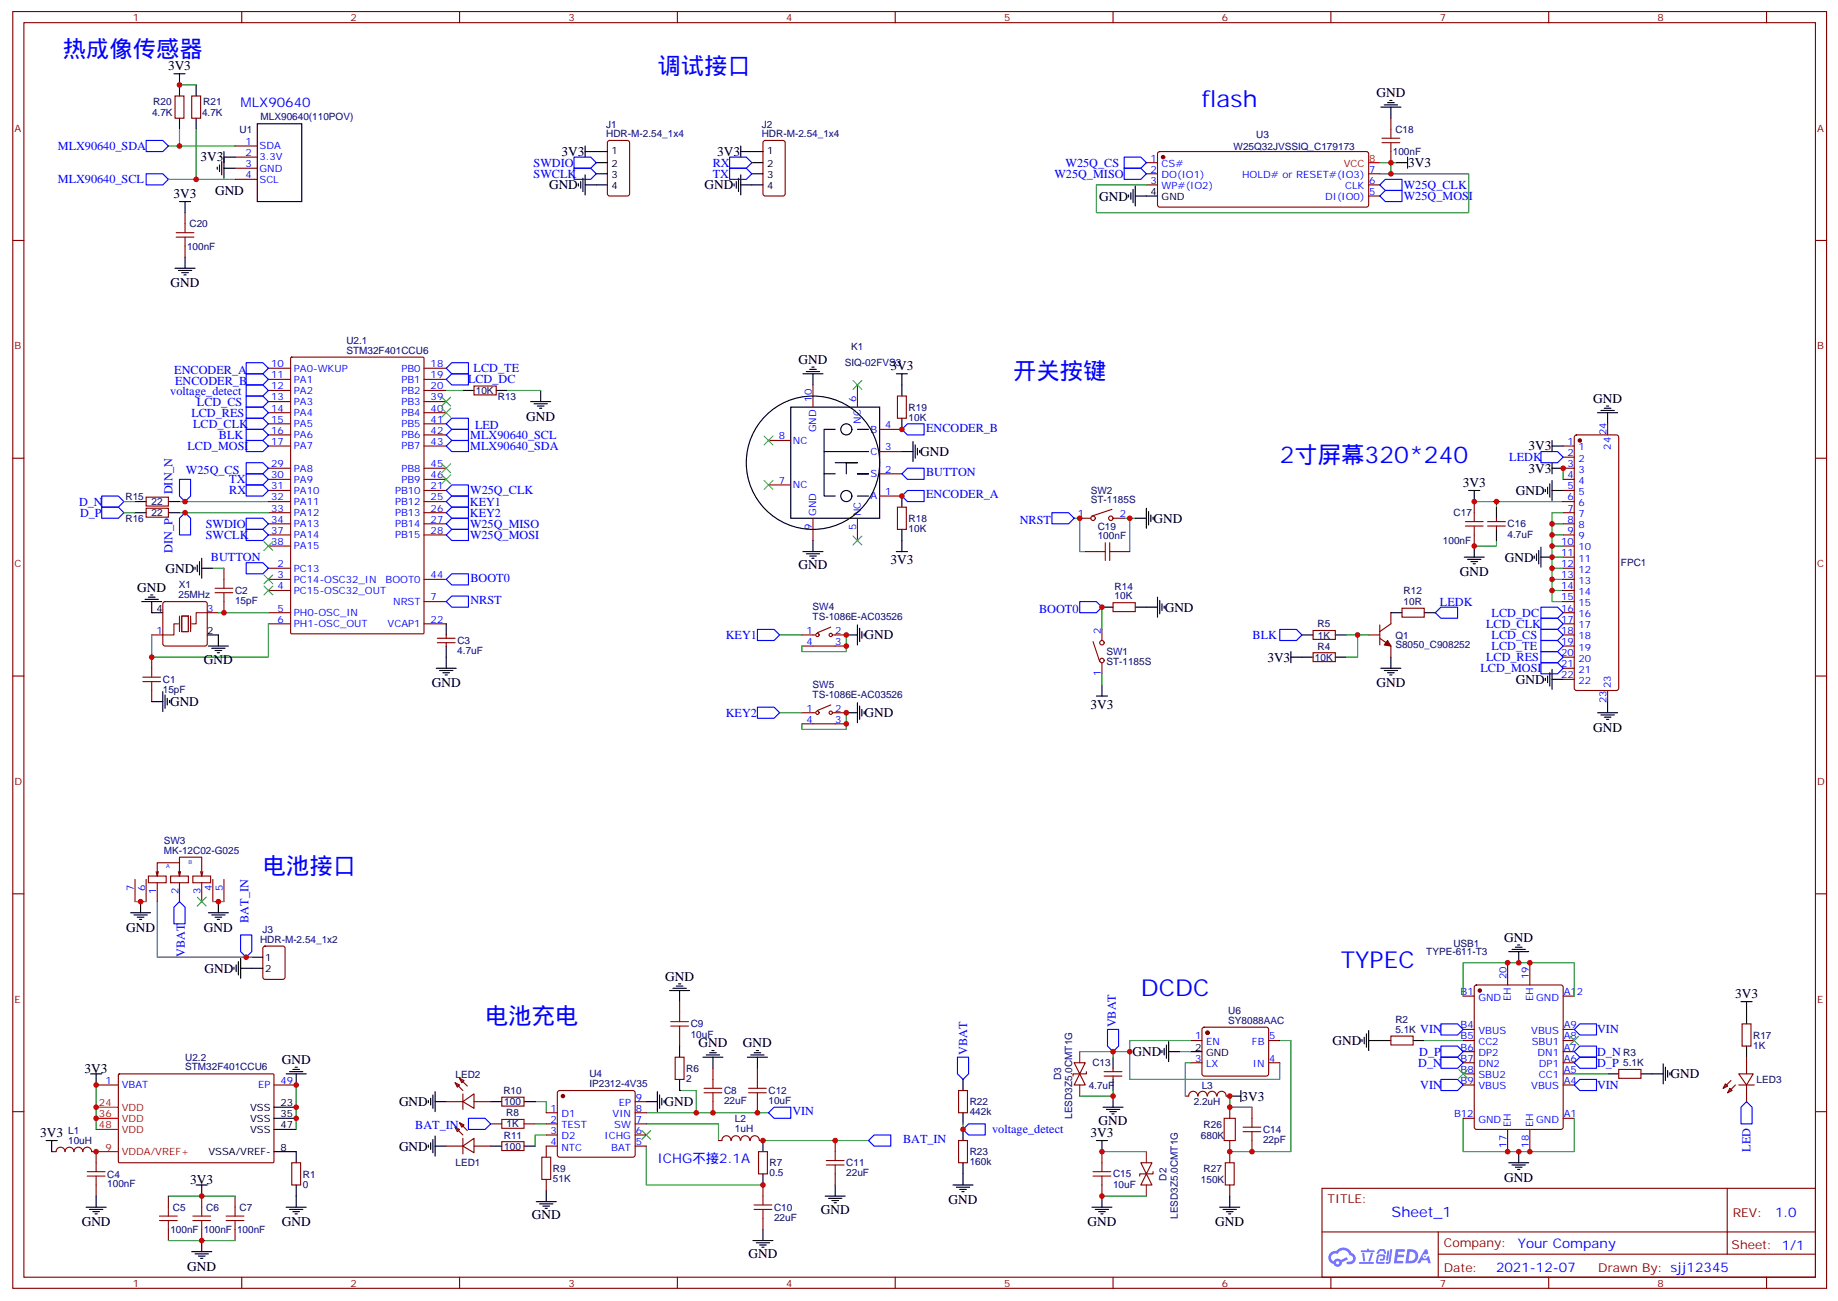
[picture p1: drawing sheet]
<svg xmlns="http://www.w3.org/2000/svg" width="583mm" height="413mm" viewBox="0 0 583 413" stroke-linecap="round" stroke-linejoin="round" font-family="sans-serif">
<defs><g id="words">
<g font-size="7.4" fill="#00f">
<text x="19.9" y="18.1">热成像传感器</text>
<text x="208.7" y="23.4">调试接口</text>
<text x="381.5" y="34">flash</text>
<text x="321.6" y="120.4">开关按键</text>
<text x="406.2" y="146.9">2寸屏幕320*240</text>
<text x="83.4" y="277.4">电池接口</text>
<text x="425.6" y="307.4">TYPEC</text>
<text x="362.1" y="316.2">DCDC</text>
<text x="154" y="325">电池充电</text>
</g>
<text font-size="4.6" fill="#00f" x="441.7" y="386.3">Sheet_1</text>
<g font-size="4.2">
<text x="53.3" y="22.3">3V3</text>
<text x="436.9" y="30.8">GND</text>
<text x="63.6" y="51.2">3V3</text>
<text x="178.3" y="49.5">3V3</text>
<text x="227.7" y="49.5">3V3</text>
<text x="447" y="53.1">3V3</text>
<text x="55.1" y="62.9">3V3</text>
<text x="68.3" y="61.9">GND</text>
<text x="174.3" y="60.1">GND</text>
<text x="223.7" y="60.1">GND</text>
<text x="348.9" y="63.7">GND</text>
<text x="54.2" y="91.2">GND</text>
<text x="253.4" y="115.5">GND</text>
<text x="282.6" y="117.6">3V3</text>
<text x="505.7" y="127.8">GND</text>
<text x="167" y="133.5">GND</text>
<text x="485.2" y="143">3V3</text>
<text x="292.1" y="144.8">GND</text>
<text x="464.3" y="154.6">3V3</text>
<text x="485.2" y="150.1">3V3</text>
<text x="481.2" y="157.1">GND</text>
<text x="366.2" y="165.9">GND</text>
<text x="282.6" y="179">3V3</text>
<text x="477.7" y="178.3">GND</text>
<text x="52.6" y="181.9">GND</text>
<text x="253.5" y="180.8">GND</text>
<text x="463.4" y="182.9">GND</text>
<text x="43.6" y="187.8">GND</text>
<text x="369.7" y="194.2">GND</text>
<text x="274.5" y="203">GND</text>
<text x="64.7" y="210.7">GND</text>
<text x="402.3" y="210">3V3</text>
<text x="137.1" y="218.2">GND</text>
<text x="436.9" y="218.2">GND</text>
<text x="481.2" y="217.1">GND</text>
<text x="54" y="224.2">GND</text>
<text x="274.5" y="227.7">GND</text>
<text x="346.1" y="225">3V3</text>
<text x="505.7" y="232.3">GND</text>
<text x="40" y="295.8">GND</text>
<text x="64.7" y="295.8">GND</text>
<text x="477.5" y="299">GND</text>
<text x="64.9" y="308.8">GND</text>
<text x="211.1" y="311.3">GND</text>
<text x="550.7" y="316.9">3V3</text>
<text x="221.7" y="332.5">GND</text>
<text x="235.8" y="332.5">GND</text>
<text x="359.5" y="335.3">GND</text>
<text x="423" y="331.8">GND</text>
<text x="26.9" y="340.6">3V3</text>
<text x="89.4" y="337.7">GND</text>
<text x="530.2" y="342.4">GND</text>
<text x="126.7" y="351.2">GND</text>
<text x="211" y="351.2">GND</text>
<text x="394.1" y="349.4">3V3</text>
<text x="348.7" y="357.2">GND</text>
<text x="12.8" y="361">3V3</text>
<text x="126.7" y="365.3">GND</text>
<text x="346.1" y="361">3V3</text>
<text x="60.4" y="375.9">3V3</text>
<text x="477.5" y="375.2">GND</text>
<text x="301.1" y="382.3">GND</text>
<text x="25.9" y="389.3">GND</text>
<text x="89.4" y="389.3">GND</text>
<text x="168.8" y="387.1">GND</text>
<text x="260.5" y="385.4">GND</text>
<text x="345.2" y="389.3">GND</text>
<text x="385.8" y="389.3">GND</text>
<text x="237.6" y="399.5">GND</text>
<text x="59.5" y="403.5">GND</text>
</g>
<g font-size="4.2" fill="#00f">
<text x="76.4" y="34">MLX90640</text>
<text x="208.7" y="369.1">ICHG不接2.1A</text>
<text x="563.4" y="386.5">1.0</text>
<text x="481.8" y="396.1">Your Company</text>
<text x="474.9" y="403.9">2021-12-07</text>
</g>
<g font-size="3.9" fill="#00f">
<text x="18.4" y="47.6">MLX90640_SDA</text>
<text x="169.4" y="52.9">SWDIO</text>
<text x="226.2" y="52.9">RX</text>
<text x="338.2" y="52.9">W25Q_CS</text>
<text x="18.4" y="58.2">MLX90640_SCL</text>
<text x="169.4" y="56.4">SWCLK</text>
<text x="226.2" y="56.4">TX</text>
<text x="334.7" y="56.4">W25Q_MISO</text>
<text x="445.6" y="60">W25Q_CLK</text>
<text x="445.6" y="63.5">W25Q_MOSI</text>
<text x="55.3" y="118.7">ENCODER_A</text>
<text x="150.3" y="118.2">LCD_TE</text>
<text x="54.1" y="125.3">voltage_detect</text>
<text x="55.6" y="122.2">ENCODER_B</text>
<text x="148.6" y="121.7">LCD_DC</text>
<text x="62.5" y="128.8">LCD_CS</text>
<text x="60.7" y="132.3">LCD_RES</text>
<text x="61.3" y="135.8">LCD_CLK</text>
<text x="150.8" y="136.3">LED</text>
<text x="294" y="137.1">ENCODER_B</text>
<text x="59.5" y="142.9">LCD_MOSI</text>
<text x="69.5" y="139.3">BLK</text>
<text x="149.3" y="139.3">MLX90640_SCL</text>
<text x="149.3" y="142.9">MLX90640_SDA</text>
<text x="479.1" y="146.5">LEDK</text>
<text x="59" y="150.4">W25Q_CS</text>
<text x="72.8" y="153.4">TX</text>
<text x="294" y="151.2">BUTTON</text>
<text x="25.1" y="160.5">D_N</text>
<text x="54.7" y="157" transform="rotate(-90 54.7 157)">DIN_N</text>
<text x="72.8" y="157">RX</text>
<text x="149.1" y="160.5">KEY1</text>
<text x="149.3" y="156.9">W25Q_CLK</text>
<text x="294" y="158.2">ENCODER_A</text>
<text x="25.4" y="164">D_P</text>
<text x="65.3" y="167.6">SWDIO</text>
<text x="149.1" y="164">KEY2</text>
<text x="149.2" y="167.5">W25Q_MISO</text>
<text x="323.7" y="166.3">NRST</text>
<text x="65.3" y="171.1">SWCLK</text>
<text x="149.2" y="171">W25Q_MOSI</text>
<text x="54.7" y="175.5" transform="rotate(-90 54.7 175.5)">DIN_P</text>
<text x="67" y="178.2">BUTTON</text>
<text x="149.3" y="184.7">BOOT0</text>
<text x="149.3" y="191.7">NRST</text>
<text x="329.8" y="194.6">BOOT0</text>
<text x="457.1" y="192.2">LEDK</text>
<text x="473.5" y="195.8">LCD_DC</text>
<text x="230.4" y="202.9">KEY1</text>
<text x="397.6" y="202.8">BLK</text>
<text x="471.7" y="199.3">LCD_CLK</text>
<text x="473.5" y="202.8">LCD_CS</text>
<text x="471.7" y="209.9">LCD_RES</text>
<text x="473.5" y="206.4">LCD_TE</text>
<text x="470" y="213.4">LCD_MOSI</text>
<text x="230.4" y="227.5">KEY2</text>
<text x="78.9" y="293" transform="rotate(-90 78.9 293)">BAT_IN</text>
<text x="58.6" y="303.7" transform="rotate(-90 58.6 303.7)">VBAT</text>
<text x="354.1" y="326.2" transform="rotate(-90 354.1 326.2)">VBAT</text>
<text x="450.8" y="328.1">VIN</text>
<text x="507" y="328.1">VIN</text>
<text x="307" y="334.9" transform="rotate(-90 307 334.9)">VBAT</text>
<text x="450.5" y="335.1">D_P</text>
<text x="507" y="335.1">D_N</text>
<text x="450.2" y="338.7">D_N</text>
<text x="507" y="338.7">D_P</text>
<text x="450.8" y="345.7">VIN</text>
<text x="506.9" y="345.7">VIN</text>
<text x="131.8" y="358.6">BAT_IN</text>
<text x="251.5" y="354">VIN</text>
<text x="314.9" y="359.8">voltage_detect</text>
<text x="286.6" y="362.9">BAT_IN</text>
<text x="555.7" y="365.7" transform="rotate(-90 555.7 365.7)">LED</text>
</g>
<g font-size="3.9" fill="#800">
<text x="421.4" y="381.8">TITLE:</text>
<text x="550" y="386.5">REV:</text>
<text x="458.3" y="396">Company:</text>
<text x="549.7" y="396.7">Sheet: 1/1</text>
<text x="458.3" y="403.7">Date:</text>
<text x="507.3" y="403.8">Drawn By: sjj12345</text>
</g>
<g font-size="3.2" fill="#800">
<text x="42.2" y="6.7">1</text>
<text x="111.3" y="6.7">2</text>
<text x="180.4" y="6.7">3</text>
<text x="249.6" y="6.7">4</text>
<text x="318.7" y="6.7">5</text>
<text x="387.9" y="6.7">6</text>
<text x="457" y="6.7">7</text>
<text x="526.2" y="6.7">8</text>
<text x="4.6" y="41.8">A</text>
<text x="576.8" y="41.8">A</text>
<text x="4.6" y="110.9">B</text>
<text x="576.8" y="110.9">B</text>
<text x="4.6" y="180.1">C</text>
<text x="576.8" y="180.1">C</text>
<text x="4.6" y="249.2">D</text>
<text x="576.8" y="249.2">D</text>
<text x="4.6" y="318.3">E</text>
<text x="576.8" y="318.3">E</text>
<text x="42.2" y="408.5">1</text>
<text x="111.3" y="408.5">2</text>
<text x="180.4" y="408.5">3</text>
<text x="249.6" y="408.5">4</text>
<text x="318.7" y="408.5">5</text>
<text x="387.9" y="408.5">6</text>
<text x="457" y="408.5">7</text>
<text x="526.2" y="408.5">8</text>
</g>
<g font-size="3.2" fill="#000080">
<text x="48.7" y="33.4">R20</text>
<text x="64.5" y="33.4">R21</text>
<text x="48.3" y="36.9">4.7K</text>
<text x="64.1" y="36.9">4.7K</text>
<text x="82.7" y="38.2">MLX90640(110POV)</text>
<text x="192.4" y="40.5">J1</text>
<text x="241.8" y="40.5">J2</text>
<text x="76" y="42.2">U1</text>
<text x="192.4" y="43.5">HDR-M-2.54_1x4</text>
<text x="241.8" y="43.5">HDR-M-2.54_1x4</text>
<text x="391.6" y="47.5">W25Q32JVSSIQ_C179173</text>
<text x="398.8" y="43.8">U3</text>
<text x="442.9" y="42.2">C18</text>
<text x="442.1" y="49.3">100nF</text>
<text x="60.2" y="72.2">C20</text>
<text x="59.4" y="79.3">100nF</text>
<text x="109.9" y="112.3">STM32F401CCU6</text>
<text x="109.9" y="109.2">U2.1</text>
<text x="270.2" y="111">K1</text>
<text x="268.1" y="116.3">SIQ-02FVS3</text>
<text x="151" y="125.1">10K</text>
<text x="158" y="126.9">R13</text>
<text x="288.4" y="130.4">R19</text>
<text x="288.4" y="133.6">10K</text>
<text x="39.8" y="158.6">R15</text>
<text x="48.1" y="160.4">22</text>
<text x="346.2" y="159.7">ST-1185S</text>
<text x="346.2" y="156.7">SW2</text>
<text x="39.8" y="165.7">R16</text>
<text x="48.1" y="163.9">22</text>
<text x="288.4" y="165.7">R18</text>
<text x="461.4" y="163.9">C17</text>
<text x="478.5" y="167.4">C16</text>
<text x="288.4" y="168.8">10K</text>
<text x="348.5" y="171.2">100nF</text>
<text x="348.5" y="168.2">C19</text>
<text x="458" y="172.7">100nF</text>
<text x="478.5" y="170.6">4.7uF</text>
<text x="514.5" y="179.8">FPC1</text>
<text x="56.7" y="189.9">25MHz</text>
<text x="56.8" y="186.7">X1</text>
<text x="74.6" y="191.8">15pF</text>
<text x="74.6" y="188.6">C2</text>
<text x="353.8" y="190.3">10K</text>
<text x="353.8" y="187.2">R14</text>
<text x="445.5" y="188.6">R12</text>
<text x="257.9" y="196.8">TS-1086E-AC03526</text>
<text x="257.9" y="193.7">SW4</text>
<text x="445.5" y="192.1">10R</text>
<text x="418.2" y="199.2">R5</text>
<text x="418.3" y="202.7">1K</text>
<text x="442.9" y="202.9">Q1</text>
<text x="145.2" y="207.7">4.7uF</text>
<text x="145.2" y="204.5">C3</text>
<text x="351.2" y="208">SW1</text>
<text x="417.4" y="209.8">10K</text>
<text x="418.2" y="206.3">R4</text>
<text x="442.9" y="205.9">S8050_C908252</text>
<text x="351.2" y="211.2">ST-1185S</text>
<text x="51.7" y="220">15pF</text>
<text x="51.7" y="216.8">C1</text>
<text x="257.9" y="221.5">TS-1086E-AC03526</text>
<text x="257.9" y="218.4">SW5</text>
<text x="52" y="267.9">SW3</text>
<text x="52" y="271.1">MK-12C02-G025</text>
<text x="82.5" y="299.3">HDR-M-2.54_1x2</text>
<text x="83.3" y="296.1">J3</text>
<text x="452.7" y="303.3">TYPE-611-T3</text>
<text x="461.3" y="300.7">USB1</text>
<text x="389.9" y="322.1">U6</text>
<text x="219.3" y="329.4">10uF</text>
<text x="219.3" y="326.2">C9</text>
<text x="389.9" y="325">SY8088AAC</text>
<text x="442.9" y="327.9">5.1K</text>
<text x="442.9" y="324.7">R2</text>
<text x="556.5" y="329.7">R17</text>
<text x="515.2" y="335.3">R3</text>
<text x="556.5" y="332.9">1K</text>
<text x="58.8" y="339.8">STM32F401CCU6</text>
<text x="58.8" y="336.7">U2.2</text>
<text x="187.1" y="341.9">U4</text>
<text x="217.8" y="340.3">R6</text>
<text x="346.8" y="338.6">C13</text>
<text x="515.2" y="338.5">5.1K</text>
<text x="144.6" y="342.1">LED2</text>
<text x="159.8" y="347.4">R10</text>
<text x="187.1" y="344.9">IP2312-4V35</text>
<text x="217.8" y="343.5">2</text>
<text x="229.8" y="347.4">C8</text>
<text x="243.9" y="347.4">C12</text>
<text x="336.8" y="343" transform="rotate(-90 336.8 343)">D3</text>
<text x="345.6" y="345.6">4.7uF</text>
<text x="381.5" y="345.6">L3</text>
<text x="557.6" y="343.9">LED3</text>
<text x="160.1" y="350.9">100</text>
<text x="229.8" y="350.6">22uF</text>
<text x="243.9" y="350.6">10uF</text>
<text x="307.8" y="350.9">R22</text>
<text x="378.9" y="350.9">2.2uH</text>
<text x="160.7" y="354.4">R8</text>
<text x="160.8" y="357.9">1K</text>
<text x="233.3" y="359.5">1uH</text>
<text x="233.3" y="356.3">L2</text>
<text x="307.8" y="354.1">442k</text>
<text x="340.3" y="355.2" transform="rotate(-90 340.3 355.2)">LESD3Z5.0CMT1G</text>
<text x="382" y="358">R26</text>
<text x="400.9" y="359.7">C14</text>
<text x="21.6" y="363.1">10uH</text>
<text x="21.6" y="360">L1</text>
<text x="159.9" y="361.5">R11</text>
<text x="160.1" y="365">100</text>
<text x="381.2" y="361.5">680K</text>
<text x="400.9" y="362.9">22pF</text>
<text x="144.6" y="370.3">LED1</text>
<text x="244.3" y="370.3">R7</text>
<text x="268.6" y="370.3">C11</text>
<text x="307.8" y="369.9">160k</text>
<text x="307.8" y="366.8">R23</text>
<text x="34" y="377">100nF</text>
<text x="34" y="373.9">C4</text>
<text x="96.1" y="377">0</text>
<text x="96.1" y="373.8">R1</text>
<text x="175.5" y="375.2">51K</text>
<text x="175.5" y="372">R9</text>
<text x="244.3" y="373.4">0.5</text>
<text x="268.6" y="373.5">22uF</text>
<text x="353.3" y="377">10uF</text>
<text x="353.3" y="373.8">C15</text>
<text x="370.3" y="374.8" transform="rotate(-90 370.3 374.8)">D2</text>
<text x="381.2" y="375.6">150K</text>
<text x="382" y="372.1">R27</text>
<text x="54.9" y="384.4">C5</text>
<text x="65.5" y="384.4">C6</text>
<text x="76" y="384.4">C7</text>
<text x="245.7" y="387.6">22uF</text>
<text x="245.7" y="384.4">C10</text>
<text x="373.9" y="386.9" transform="rotate(-90 373.9 386.9)">LESD3Z5.0CMT1G</text>
<text x="54.1" y="391.5">100nF</text>
<text x="64.7" y="391.5">100nF</text>
<text x="75.2" y="391.5">100nF</text>
</g>
<g font-size="3.2" fill="#00f">
<text x="77.9" y="46">1</text>
<text x="82.4" y="47.4">SDA</text>
<text x="77.9" y="49.5">2</text>
<text x="77.9" y="53.1">3</text>
<text x="82.4" y="50.9">3.3V</text>
<text x="365.2" y="51.3">1</text>
<text x="368.7" y="53.1">CS#</text>
<text x="77.9" y="56.6">4</text>
<text x="82.4" y="54.5">GND</text>
<text x="82.4" y="58">SCL</text>
<text x="365.2" y="54.8">2</text>
<text x="365.2" y="58.3">3</text>
<text x="368.7" y="56.6">DO(IO1)</text>
<text x="394.3" y="56.6">HOLD# or RESET#(IO3)</text>
<text x="434.6" y="58.3">6</text>
<text x="434.6" y="54.8">7</text>
<text x="368.7" y="60.1">WP#(IO2)</text>
<text x="420.6" y="63.6">DI(IO0)</text>
<text x="427" y="60.1">CLK</text>
<text x="434.6" y="61.9">5</text>
<text x="86.1" y="116.6">10</text>
<text x="93.3" y="118">PA0-WKUP</text>
<text x="127.4" y="118">PB0</text>
<text x="136.7" y="116.6">18</text>
<text x="86.1" y="120.1">11</text>
<text x="86.1" y="123.6">12</text>
<text x="93.3" y="121.5">PA1</text>
<text x="93.3" y="125">PA2</text>
<text x="127.4" y="121.5">PB1</text>
<text x="127.4" y="125">PB2</text>
<text x="136.7" y="120.1">19</text>
<text x="136.7" y="123.6">20</text>
<text x="86.1" y="127.1">13</text>
<text x="86.1" y="130.7">14</text>
<text x="93.3" y="128.6">PA3</text>
<text x="127.4" y="128.6">PB3</text>
<text x="136.7" y="127.1">39</text>
<text x="136.7" y="130.7">40</text>
<text x="257.7" y="127.5" transform="rotate(-90 257.7 127.5)">10</text>
<text x="271.8" y="127.5" transform="rotate(-90 271.8 127.5)">6</text>
<text x="86.1" y="134.2">15</text>
<text x="86.1" y="137.7">16</text>
<text x="93.3" y="132.1">PA4</text>
<text x="93.3" y="135.6">PA5</text>
<text x="127.4" y="132.1">PB4</text>
<text x="127.4" y="135.6">PB5</text>
<text x="136.7" y="134.2">41</text>
<text x="136.7" y="137.7">42</text>
<text x="259.1" y="137.2" transform="rotate(-90 259.1 137.2)">GND</text>
<text x="273.2" y="134.6" transform="rotate(-90 273.2 134.6)">NC</text>
<text x="276.3" y="137.4">B</text>
<text x="281" y="136">4</text>
<text x="86.1" y="141.3">17</text>
<text x="93.3" y="139.1">PA6</text>
<text x="93.3" y="142.7">PA7</text>
<text x="127.4" y="139.1">PB6</text>
<text x="127.4" y="142.7">PB7</text>
<text x="136.7" y="141.3">43</text>
<text x="247.2" y="139.5">8</text>
<text x="251.7" y="140.9">NC</text>
<text x="281" y="143">3</text>
<text x="497.5" y="141.3">1</text>
<text x="501" y="143">1</text>
<text x="509.9" y="138.1" transform="rotate(-90 509.9 138.1)">24</text>
<text x="511.4" y="142.8" transform="rotate(-90 511.4 142.8)">24</text>
<text x="86.1" y="148.3">29</text>
<text x="93.3" y="149.7">PA8</text>
<text x="127.4" y="149.7">PB8</text>
<text x="136.7" y="148.3">45</text>
<text x="276.3" y="144.4">C</text>
<text x="497.5" y="148.3">3</text>
<text x="497.5" y="144.8">2</text>
<text x="501" y="146.5">2</text>
<text x="86.1" y="151.8">30</text>
<text x="86.1" y="155.4">31</text>
<text x="93.3" y="153.2">PA9</text>
<text x="127.4" y="153.2">PB9</text>
<text x="136.7" y="155.4">21</text>
<text x="136.7" y="151.8">46</text>
<text x="247.2" y="153.6">7</text>
<text x="251.7" y="155">NC</text>
<text x="276.3" y="151.5">S</text>
<text x="281" y="150.1">2</text>
<text x="497.5" y="155.4">5</text>
<text x="497.5" y="151.8">4</text>
<text x="501" y="153.6">4</text>
<text x="501" y="150.1">3</text>
<text x="86.1" y="158.9">32</text>
<text x="93.3" y="156.8">PA10</text>
<text x="93.3" y="160.3">PA11</text>
<text x="125.4" y="156.8">PB10</text>
<text x="125.4" y="160.3">PB12</text>
<text x="136.7" y="158.9">25</text>
<text x="276.3" y="158.5">A</text>
<text x="281" y="157.1">1</text>
<text x="497.5" y="158.9">6</text>
<text x="501" y="160.7">6</text>
<text x="501" y="157.1">5</text>
<text x="86.1" y="162.4">33</text>
<text x="86.1" y="165.9">34</text>
<text x="93.3" y="163.8">PA12</text>
<text x="93.3" y="167.4">PA13</text>
<text x="125.4" y="163.8">PB13</text>
<text x="125.4" y="167.4">PB14</text>
<text x="136.7" y="162.4">26</text>
<text x="136.7" y="165.9">27</text>
<text x="259.1" y="163.8" transform="rotate(-90 259.1 163.8)">GND</text>
<text x="273.2" y="163.8" transform="rotate(-90 273.2 163.8)">NC</text>
<text x="342.1" y="164.2">1</text>
<text x="355.4" y="164.2">2</text>
<text x="497.5" y="165.9">8</text>
<text x="497.5" y="162.4">7</text>
<text x="501" y="167.7">8</text>
<text x="501" y="164.2">7</text>
<text x="86.1" y="169.5">37</text>
<text x="86.1" y="173">38</text>
<text x="93.3" y="170.9">PA14</text>
<text x="125.4" y="170.9">PB15</text>
<text x="136.7" y="169.5">28</text>
<text x="257.7" y="168.3" transform="rotate(-90 257.7 168.3)">9</text>
<text x="271.8" y="168.3" transform="rotate(-90 271.8 168.3)">5</text>
<text x="495.5" y="173">10</text>
<text x="497.5" y="169.5">9</text>
<text x="501" y="171.2">9</text>
<text x="93.3" y="174.4">PA15</text>
<text x="495.5" y="176.5">11</text>
<text x="501" y="178.3">11</text>
<text x="501" y="174.8">10</text>
<text x="88.1" y="180.1">2</text>
<text x="88.1" y="183.6">3</text>
<text x="93.3" y="181.5">PC13</text>
<text x="93.3" y="185">PC14-OSC32_IN</text>
<text x="122.4" y="185">BOOT0</text>
<text x="136.7" y="183.6">44</text>
<text x="495.5" y="183.6">13</text>
<text x="495.5" y="180.1">12</text>
<text x="501" y="185.3">13</text>
<text x="501" y="181.8">12</text>
<text x="88.1" y="187.1">4</text>
<text x="93.3" y="188.5">PC15-OSC32_OUT</text>
<text x="136.7" y="190.6">7</text>
<text x="495.5" y="190.6">15</text>
<text x="495.5" y="187.1">14</text>
<text x="501" y="188.9">14</text>
<text x="65.8" y="194.2">3</text>
<text x="88.1" y="194.2">5</text>
<text x="88.1" y="197.7">6</text>
<text x="93.3" y="195.6">PH0-OSC_IN</text>
<text x="124.8" y="192.1">NRST</text>
<text x="136.7" y="197.7">22</text>
<text x="495.5" y="197.7">17</text>
<text x="495.5" y="194.2">16</text>
<text x="501" y="195.9">16</text>
<text x="501" y="192.4">15</text>
<text x="49.7" y="201.2">1</text>
<text x="93.3" y="199.1">PH1-OSC_OUT</text>
<text x="123" y="199.1">VCAP1</text>
<text x="256" y="201.2">1</text>
<text x="265.1" y="201.2">2</text>
<text x="349.4" y="201.2" transform="rotate(-90 349.4 201.2)">2</text>
<text x="495.5" y="201.2">18</text>
<text x="501" y="203">18</text>
<text x="501" y="199.5">17</text>
<text x="256" y="204.8">4</text>
<text x="265.1" y="204.8">3</text>
<text x="495.5" y="208.3">20</text>
<text x="495.5" y="204.8">19</text>
<text x="501" y="206.5">19</text>
<text x="349.4" y="214.5" transform="rotate(-90 349.4 214.5)">1</text>
<text x="495.5" y="215.3">22</text>
<text x="495.5" y="211.8">21</text>
<text x="501" y="213.6">21</text>
<text x="501" y="210">20</text>
<text x="501" y="217.1">22</text>
<text x="511.4" y="218.5" transform="rotate(-90 511.4 218.5)">23</text>
<text x="256" y="225.9">1</text>
<text x="265.1" y="225.9">2</text>
<text x="509.9" y="223.2" transform="rotate(-90 509.9 223.2)">23</text>
<text x="256" y="229.4">4</text>
<text x="265.1" y="229.4">3</text>
<text x="42.5" y="283" transform="rotate(-90 42.5 283)">7</text>
<text x="46" y="283" transform="rotate(-90 46 283)">6</text>
<text x="49.6" y="283.7" transform="rotate(-90 49.6 283.7)">1</text>
<text x="56.6" y="283.7" transform="rotate(-90 56.6 283.7)">2</text>
<text x="63.7" y="283.7" transform="rotate(-90 63.7 283.7)">3</text>
<text x="67.2" y="283" transform="rotate(-90 67.2 283)">4</text>
<text x="70.7" y="283" transform="rotate(-90 70.7 283)">5</text>
<text x="478.2" y="310.9" transform="rotate(-90 478.2 310.9)">20</text>
<text x="485.2" y="310.9" transform="rotate(-90 485.2 310.9)">19</text>
<text x="463.6" y="315.9">B1</text>
<text x="469.3" y="317.6">GND</text>
<text x="479.6" y="317.8" transform="rotate(-90 479.6 317.8)">EH</text>
<text x="486.7" y="317.8" transform="rotate(-90 486.7 317.8)">EH</text>
<text x="487.6" y="317.6">GND</text>
<text x="496.4" y="315.9">A12</text>
<text x="379.3" y="330">1</text>
<text x="402.9" y="330">5</text>
<text x="463.6" y="330">B5</text>
<text x="463.6" y="326.5">B4</text>
<text x="469.3" y="328.2">VBUS</text>
<text x="486" y="328.2">VBUS</text>
<text x="496.4" y="326.5">A9</text>
<text x="496.4" y="330">A8</text>
<text x="382.8" y="331.8">EN</text>
<text x="397.4" y="331.8">FB</text>
<text x="463.6" y="333.5">B6</text>
<text x="469.3" y="335.3">DP2</text>
<text x="469.3" y="331.8">CC2</text>
<text x="486.2" y="331.8">SBU1</text>
<text x="488" y="335.3">DN1</text>
<text x="496.4" y="333.5">A7</text>
<text x="379.3" y="337">3</text>
<text x="382.8" y="338.8">LX</text>
<text x="397.7" y="338.8">IN</text>
<text x="402.9" y="337">4</text>
<text x="463.6" y="340.6">B8</text>
<text x="463.6" y="337">B7</text>
<text x="469.3" y="338.8">DN2</text>
<text x="488.5" y="338.8">DP1</text>
<text x="496.4" y="337">A6</text>
<text x="496.4" y="340.6">A5</text>
<text x="33.4" y="344.1">1</text>
<text x="38.6" y="345.5">VBAT</text>
<text x="82" y="345.5">EP</text>
<text x="89.1" y="344.1">49</text>
<text x="463.6" y="344.1">B9</text>
<text x="469.3" y="345.9">VBUS</text>
<text x="469.3" y="342.3">SBU2</text>
<text x="486" y="345.9">VBUS</text>
<text x="488.4" y="342.3">CC1</text>
<text x="496.4" y="344.1">A4</text>
<text x="174.7" y="352.9">1</text>
<text x="196.4" y="351.2">EP</text>
<text x="201.8" y="352.9">8</text>
<text x="201.8" y="349.4">9</text>
<text x="174.7" y="356.4">2</text>
<text x="174.7" y="360">3</text>
<text x="178.2" y="354.7">D1</text>
<text x="178.2" y="358.2">TEST</text>
<text x="194.4" y="354.7">VIN</text>
<text x="195" y="358.2">SW</text>
<text x="201.8" y="360">6</text>
<text x="201.8" y="356.4">7</text>
<text x="461.6" y="354.7">B12</text>
<text x="469.3" y="356.4">GND</text>
<text x="479.6" y="357.9" transform="rotate(-90 479.6 357.9)">EH</text>
<text x="486.7" y="357.9" transform="rotate(-90 486.7 357.9)">EH</text>
<text x="487.6" y="356.4">GND</text>
<text x="496.4" y="354.7">A1</text>
<text x="174.7" y="363.5">4</text>
<text x="178.2" y="361.7">D2</text>
<text x="178.2" y="365.3">NTC</text>
<text x="191.9" y="361.7">ICHG</text>
<text x="194" y="365.3">BAT</text>
<text x="201.8" y="363.5">5</text>
<text x="478.2" y="364.4" transform="rotate(-90 478.2 364.4)">17</text>
<text x="485.2" y="364.4" transform="rotate(-90 485.2 364.4)">18</text>
</g>
<g font-size="3.2">
<text x="194.1" y="48.8">1</text>
<text x="194.1" y="53.1">2</text>
<text x="243.5" y="48.8">1</text>
<text x="243.5" y="53.1">2</text>
<text x="194.1" y="56.6">3</text>
<text x="243.5" y="56.6">3</text>
<text x="194.1" y="60.1">4</text>
<text x="243.5" y="60.1">4</text>
<text x="365.2" y="61.9">4</text>
<text x="368.7" y="63.6">GND</text>
<text x="49.7" y="194.2">4</text>
<text x="65.8" y="201.2">2</text>
<text x="84.1" y="304.9">1</text>
<text x="84.1" y="308.5">2</text>
<text x="379.3" y="333.5">2</text>
<text x="382.8" y="335.3">GND</text>
<text x="79.4" y="352.6">VSS</text>
<text x="89.1" y="351.2">23</text>
<text x="79.4" y="356.1">VSS</text>
<text x="79.4" y="359.6">VSS</text>
<text x="89.1" y="354.7">35</text>
<text x="89.1" y="358.2">47</text>
<text x="89.1" y="365.3">8</text>
<text x="66.1" y="366.7">VSSA/VREF-</text>
</g>
<g font-size="3.2" fill="#f00">
<text x="426.5" y="53.1">VCC</text>
<text x="434.6" y="51.3">8</text>
<text x="31.4" y="351.2">24</text>
<text x="38.6" y="352.6">VDD</text>
<text x="31.4" y="354.7">36</text>
<text x="31.4" y="358.2">48</text>
<text x="38.6" y="356.1">VDD</text>
<text x="38.6" y="359.6">VDD</text>
<text x="33.4" y="365.3">9</text>
<text x="38.6" y="366.7">VDDA/VREF+</text>
</g>
<g font-size="1.8" fill="#00f">
<text x="52.7" y="275.7">A</text>
<text x="59.8" y="274.2">B</text>
</g>
</g></defs>
<g fill="none" stroke="#870000" stroke-width=".35">
<path d="M4.1 3.7h575.7v405.3h-575.7zM7.6 7.2h568.7v398.3h-568.7zM76.7 3.7v3.5M145.9 3.7v3.5M215 3.7v3.5M284.2 3.7v3.5M353.3 3.7v3.5M422.5 3.7v3.5M491.6 3.7v3.5M560.7 3.7v3.5M4.1 76.3h3.5M576.3 76.3h3.5"/>
<path d="M4.1 145.5h3.5M576.3 145.5h3.5M4.1 214.6h3.5M576.3 214.6h3.5M4.1 283.8h3.5M576.3 283.8h3.5M4.1 352.9h3.5M576.3 352.9h3.5M419.6 377.3h156.7v28.2h-156.7zM548.3 377.3v20.9M419.7 391.1h156.4M456.5 398.2h119.6"/>
<path d="M456.5 391.1v14.1M76.7 405.5v3.5M145.9 405.5v3.5M215 405.5v3.5M284.2 405.5v3.5M353.3 405.5v3.5M422.5 405.5v3.5M491.6 405.5v3.5M560.7 405.5v3.5"/>
</g>
<g fill="#5487ff">
<path d="M443.1 396.6h2.5l.4 .2-.2 .5-2 .1-.1 .9h1.7l.3 .4-.4 .4h-1.7l-.2 1.2h1.9l.2 .4-.2 .3-2.9 .1z"/>
<path d="M452.3 396.7h.7l.4 1.3-.7 .3a.74 .74 0 0 0-1.1 .3 .74 .74 0 0 0 .5 1 .74 .74 0 0 0 1-.6l.5-.3 .6 2.3h-.9l-.2-.9h-1.8l-.6 .9h-.9z"/>
<path d="M440.4 397h.6l-.4 3a.31 .31 0 0 1-.3 .2 .31 .31 0 0 1-.3-.3z"/>
<path d="M441.3 396.6h.6l-.5 3.9a.89 .89 0 0 1-.6 .7 .89 .89 0 0 1-1-.3l1-.4z"/>
<path d="M437.7 396.7l.6-.2 1.2 .1 .5 1.4-.6 .1-.4-1-.9 .1-.6 .9-.5-.1z"/>
<path d="M437.3 398.4l1.8-.2a1.04 1.04 0 0 1 .7 1.1 1.04 1.04 0 0 1-.9 .9h-.7a.29 .29 0 0 1-.3-.3 .29 .29 0 0 1 .4-.3h.6l.2-.8-1.4 .1-.3 1.7 1.9 .1a.29 .29 0 0 1 .2 .3 .29 .29 0 0 1-.3 .2h-2l-.4-.3 .3-2z"/>
<path d="M431.5 400.7h4.4a.3 .3 0 0 1 .2 .3 .3 .3 0 0 1-.3 .3h-4.2z"/>
<path d="M435.2 397.7l.6 .1a4 4 0 0 1-1.2 2.7l-.2-.2z"/>
<path d="M432.4 397.8h.6l.3 2.4-.3 .3-.3-.2z"/>
<path d="M432 397l1.9-.1 .2-.5h.5l-.1 .5h1.6a.29 .29 0 0 1 .2 .4 .29 .29 0 0 1-.3 .2h-3.9z"/>
<path d="M446.7 396.6l-.6 4.5h1.5a2.27 2.27 0 0 0 2.6-2.3 2.27 2.27 0 0 0-2.7-2.2zM447.5 397.4a1.5 1.5 0 0 1 1.8 1.5 1.5 1.5 0 0 1-1.9 1.4h-.3z"/>
<path d="M422.3 397.8a2.09 2.09 0 0 0 1 3.5 1.37 1.37 0 0 0 1.6 .9 1.37 1.37 0 0 0 1.1-1.4l1.9-1-.4-.7-1.9 .9a1.4 1.4 0 0 0-2.3 .4 1.32 1.32 0 0 1-.6-1.8 1.32 1.32 0 0 1 1.9-.5 2.02 2.02 0 0 1 2-1.2 2.02 2.02 0 0 1 1.8 1.6 1.09 1.09 0 0 1 1.1 1.4 1.09 1.09 0 0 1-1.6 .7 .41 .41 0 0 0-.5 .3 .41 .41 0 0 0 .4 .5 1.89 1.89 0 0 0 2.4-1.2 1.89 1.89 0 0 0-1.2-2.4 2.98 2.98 0 0 0-5-.7l-1 .2zM424.1 400.9a.52 .52 0 0 1 1 0 .52 .52 0 0 1-1 0z"/>
<circle cx="452.3" cy="398.9" r=".28"/>
</g>
<g fill="none" stroke="#000" stroke-width=".35">
<path d="M55.2 23.4h3.5M57 23.4v7.1M57 37.5v3.6M62.3 27v3.5M62.3 37.5v3.6M81.7 39.3h14.1v24.7h-14.1zM438.3 34h6.4M439.4 33.3h4.2M440.4 32.6h2.2M441.1 31.9h.8M441.5 34v3.5M69 53.1v.7"/>
<path d="M69.7 52.4v2.1M70.4 51.3v4.2M71.1 49.9h3.5M71.1 48.1v8.5M71.1 53.4h3.5M183.6 58.3v.8M184.3 57.6v2.2M185 56.6v4.2M185.7 48.1h7.1M185.7 58.7h7.1M185.7 46.4v3.5M185.7 55.5v6.4"/>
<path d="M189.3 51.6h3.5M189.3 55.2h3.5M233 58.3v.8M233.7 57.6v2.2M234.4 56.6v4.2M235.1 48.1h7.1M235.1 58.7h7.1M235.1 46.4v3.5M235.1 55.5v6.4M238.7 51.6h3.5M238.7 55.2h3.5M360.4 59.1v6.3"/>
<path d="M443.3 51.6h3.5M446.8 49.9v3.5M57 64h3.5M58.7 64v3.5M358.2 61.9v.7M359 61.2v2.1M359.7 60.1v4.2M360.4 62.2h7M55.6 85.2h6.3M56.6 85.9h4.3M57.7 86.6h2.1M58.4 87.3h.7"/>
<path d="M58.7 81.6v3.6M254.9 118.7h6.3M255.9 118h4.3M257 117.3h2.1M257.7 116.6h.7M258.1 118.7v3.5M284.5 118.7h3.5M286.3 118.7v7M146.9 124h3.6M157.5 124h3.5M168.5 127.5h6.3M169.5 128.2h4.2"/>
<path d="M170.6 128.9h2.1M171.3 129.6h.7M171.6 124v3.5M251 129.3h28.2v35.2h-28.2zM265.1 136.3h-3.5v7.1h14.1M272.2 136.3h3.5M286.3 132.8v3.5M492.7 139.8v3.6M507.1 131h6.4M508.2 130.3h4.2M509.2 129.6h2.2M509.9 128.9h.7"/>
<path d="M510.3 131v3.5M42.9 159.2h3.5M53.4 159.2h3.6M261.6 143.4v7h3.5M261.6 150.4v7.1h3.5M265.1 146.9h7.1h-3.6v3.5M272.2 150.4h3.5h-3.5M272.2 157.5h3.5M286.3 143.4h3.5M286.3 157.5v3.5M289.8 140.2v6.3M290.5 141.3v4.2"/>
<path d="M291.2 142.3v2.1M291.9 143v.7M466.2 155.7h3.5M468 155.7v3.5M490.5 155.4v.7M491.2 154.7v2.1M491.9 153.6v4.2M492.7 141.6h3.5M492.7 146.9v3.5M492.7 152.5v6.4M492.7 148.7h3.5M492.7 155.7h3.5"/>
<path d="M42.9 162.8h3.5M53.4 162.8h3.6M62.6 179.4v2.1M63.3 178.3v4.2M64 177.2v6.4M254.9 175.1h6.3M255.9 175.8h4.3M257 176.5h2.1M257.7 177.2h.7M258.1 171.6v3.5M284.5 175.1h3.5M286.3 168.1v7"/>
<path d="M360.4 164.5h3.5M363.9 161.4v6.3M364.6 162.4v4.3M365.3 163.5v2.1M366 164.2v.7M464.8 176.9h6.3M465.8 177.6h4.3M466.9 178.3h2.1M467.6 179h.7M468 173.4v3.5M475 161v3.5M475 168.1v3.5"/>
<path d="M487 176.5v.7M487.7 175.8v2.1M488.4 174.8v4.2M489.1 176.9h3.6M489.1 173.7v6.4M45 191h6.3M46 190.3h4.3M47.1 189.6h2.1M47.8 188.9h.7M48.2 191v3.5h3.5M61.9 180.1v.7M64 180.4h3.6"/>
<path d="M141.6 198v3.6M272.2 198.4v6.4M272.9 199.5v4.2M349.8 192.8h3.5M360.4 192.8h7M367.4 189.6v6.3M368.1 190.6v4.3M368.8 191.7v2.1M369.5 192.4v.7M441.5 194.5h3.5M452.1 194.5h3.5M51.7 219.6v6.3"/>
<path d="M65.8 201.6h3.5v3.5M66.1 205.1h6.4M67.2 205.8h4.2M68.3 206.5h2.1M69 207.2h.7M138.5 212.2h6.3M139.5 212.9h4.3M140.6 213.6h2.1M141.3 214.3h.7M141.6 205.1v7.1M268.6 201.6h3.6M273.6 200.5v2.1"/>
<path d="M274.3 201.2v.7M349.8 217.5v3.5M409.8 208.6h7M409.8 206.9v3.5M413.3 201.6h3.5M423.9 201.6h3.5M423.9 208.6h3.5M438.3 212.2h6.4M439.4 212.9h4.2M440.4 213.6h2.2M441.1 214.3h.8M441.5 208.6v3.6"/>
<path d="M490.5 215.3v.7M491.2 214.6v2.1M491.9 213.6v4.2M492.7 212.5v6.4M492.7 215.7h3.5M48.2 222.7h3.5M52.4 220.6v4.3M53.1 221.7v2.1M53.8 222.4v.7M268.6 226.3h3.6M272.2 223.1v6.3M272.9 224.2v4.2"/>
<path d="M273.6 225.2v2.1M274.3 225.9v.7M348 221h3.5M507.1 226.3h6.4M508.2 227h4.2M509.2 227.7h2.2M509.9 228.4h.7M510.3 222.7v3.6M41.5 289.8h6.3M42.5 290.5h4.2M43.6 291.2h2.1M44.3 291.9h.7"/>
<path d="M44.6 286.2v3.6M66.1 289.8h6.4M67.2 290.5h4.2M68.3 291.2h2.1M69 291.9h.7M69.3 286.2v3.6M74.3 307.1v.7M75 306.4v2.1M75.7 305.3v4.2M76.4 307.4h7M76.4 304.2v6.4M79.9 303.9h3.5"/>
<path d="M212.5 314.5h6.4M213.6 313.8h4.2M214.7 313.1h2.1M215.4 312.3h.7M215.7 314.5v3.5M478.9 302.1h6.3M480 301.4h4.2M481 300.7h2.1M481.7 300h.7M482.1 302.1v3.5M552.6 318h3.6M554.4 318v7"/>
<path d="M93 339.5h2.1M93.7 338.8h.7M215.7 332.1v3.5M223.1 335.6h6.4M224.2 334.9h4.2M225.2 334.2h2.2M226 333.5h.7M226.3 335.6v3.6M237.2 335.6h6.4M238.3 334.9h4.2M239.4 334.2h2.1M240.1 333.5h.7"/>
<path d="M240.4 335.6v3.6M353.3 335.6v3.6M368.8 333.5v.7M369.5 332.8v2.1M370.2 331.8v4.2M370.9 333.9h3.6M370.9 330.7v6.3M378 333.9h3.5M432.3 330v.7M433 329.3v2.1M433.7 328.2v4.3M434.4 330.3h7.1"/>
<path d="M434.4 327.2v6.3M448.6 330.3h3.5M527.9 337.7v6.4M528.6 338.8v4.2M529.3 339.9v2.1M554.4 332.1v3.5M28.8 340.9h3.5M30.5 340.9v3.6M87 351.5h7M87 355h7M87 358.6h7M90.8 340.9h6.4"/>
<path d="M91.9 340.2h4.2M94 340.9v3.6M136 349.4v.7M136.7 348.7v2.1M137.4 347.6v4.3M138.1 346.6v6.3M138.1 349.7h3.5M155.8 349.7h3.5M166.3 349.7h3.6M205.1 349.7h3.6M208.7 346.6v6.3M209.4 347.6v4.3"/>
<path d="M210.1 348.7v2.1M210.8 349.4v.7M215.7 342.7v3.5M305.7 342.7v3.5M305.7 353.3v3.5M305.7 358.6v3.5M350.1 351.5h6.4M351.2 352.2h4.2M352.2 352.9h2.2M353 353.6h.7M353.3 342.7v3.5M353.3 348v3.5"/>
<path d="M390.3 348h3.6M393.9 346.2v3.5M510.3 340.9h3.5M520.9 340.9h7M530 340.6v.7M14.6 362.1h3.6M16.4 362.1v3.5M30.5 379.7v3.6M62.3 376.2h3.5M64 376.2v3.5M87 365.6h7v3.5M94 376.2v7.1"/>
<path d="M136 363.5v.7M136.7 362.8v2.1M137.4 361.7v4.3M138.1 363.9h3.5M138.1 360.7v6.3M155.8 363.9h3.5M166.3 363.9h3.6M173.4 378v3.5M242.2 362.1v3.5M242.2 372.7v3.5M261.9 379.7h6.4M265.1 376.2v3.5"/>
<path d="M302.5 376.2h6.4M303.6 376.9h4.2M304.6 377.6h2.1M305.3 378.3h.7M305.7 369.1v7.1M348 362.1h3.5M349.8 362.1v3.5M349.8 379.7v3.6M390.3 379.7v3.6M478.9 369.1h6.3M480 369.9h4.2M481 370.6h2.1"/>
<path d="M481.7 371.3h.7M482.1 365.6v3.5M27.3 383.3h6.4M28.4 384h4.2M29.5 384.7h2.1M30.2 385.4h.7M60.9 397.4h6.3M61.9 398.1h4.2M63 398.8h2.1M63.7 399.5h.7M64 393.8v3.6M90.8 383.3h6.4"/>
<path d="M91.9 384h4.2M93 384.7h2.1M93.7 385.4h.7M170.2 381.5h6.4M171.3 382.2h4.2M172.3 382.9h2.1M173 383.6h.7M239 393.8h6.4M240.1 394.5h4.2M241.1 395.3h2.1M241.8 396h.7M242.2 390.3v3.5"/>
<path d="M263 380.4h4.2M264.1 381.1h2.1M264.8 381.8h.7M346.6 383.3h6.4M347.7 384h4.2M348.7 384.7h2.1M349.4 385.4h.7M387.2 383.3h6.3M388.2 384h4.3M389.3 384.7h2.1M390 385.4h.7"/>
<circle cx="268.6" cy="136.3" r="1.76"/>
<circle cx="258.1" cy="146.9" r="21.2"/>
<circle cx="268.6" cy="157.5" r="1.76"/>
</g>
<g fill="none" stroke="#870000" stroke-width=".35">
<path d="M55.6 30.5h2.8v7h-2.8zM60.9 30.5h2.8v7h-2.8zM441.5 37.5v3.6M74.6 46.4h7.1M74.6 49.9h7.1M74.6 53.4h7.1M74.6 56.9h7.1M193 44.8l.5-.2h5.6l.7 .4v16.5l-.4 .7h-5.9l-.7-.4v-16.5zM242.4 44.8l.5-.2h5.6l.7 .4v16.5l-.4 .7h-5.9l-.7-.4v-16.5zM363.9 51.6h3.5M363.9 55.2h3.5M363.9 58.7h3.5"/>
<path d="M367.7 48.3l.4-.2 65.9 .1 .4 .6v16.5l-.7 .5-65.9-.1-.4-.6v-16.3zM434.4 55.2h3.6M434.4 58.7h3.6M441.5 48.1v3.5M58.7 67.5v3.5M58.7 78.1v3.5M434.4 62.2h3.6M85.2 116.9h7.1M92.3 113.6l.3-.2h41.6l.3 .2 .1 87.3-.2 .3h-41.8l-.3-.2zM134.6 116.9h7M85.2 120.4h7.1M85.2 124h7.1"/>
<path d="M85.2 127.5h7.1M85.2 131h7.1M85.2 134.5h7.1M85.2 138.1h7.1M134.6 120.4h7M134.6 124h7M134.6 127.5h7M134.6 131h7M134.6 134.5h7M134.6 138.1h7M150.5 122.6h7v2.8h-7zM243.9 139.8h7.1"/>
<path d="M258.1 122.2v7.1M272.2 122.2v7.1M279.2 136.3h7.1M284.9 125.7h2.8v7.1h-2.8zM499.9 138.3l.5-.2h12.7l.5 .2 .2 .5v79.7l-.2 .5-.5 .2h-12.7l-.5-.2-.2-.5v-79.7zM510.3 134.5v3.6M46.4 157.8h7v2.9h-7zM85.2 141.6h7.1M85.2 148.7h7.1M85.2 152.2h7.1M85.2 155.7h7.1M85.2 159.2h7.1"/>
<path d="M134.6 141.6h7M134.6 148.7h7M134.6 152.2h7M134.6 155.7h7M134.6 159.2h7M243.9 154h7.1M279.2 157.5h7.1M279.2 150.4h7.1M279.2 143.4h7.1M468 159.2v3.6M496.2 141.6h3.5M496.2 148.7h3.5"/>
<path d="M496.2 152.2h3.5M496.2 155.7h3.5M496.2 159.2h3.5M496.2 145.1h3.5M46.4 161.4h7v2.8h-7zM85.2 162.8h7.1M85.2 166.3h7.1M85.2 169.8h7.1M85.2 173.4h7.1M134.6 162.8h7M134.6 166.3h7M134.6 169.8h7"/>
<path d="M258.1 164.5v7.1M272.2 164.5v7.1M284.9 161h2.8v7.1h-2.8zM342.7 164.5h3.6M344.5 175.1h3.5M353 161.7l-6.4 2.1M353.3 164.5h3.5M355.1 175.1h3.5M468 169.8v3.6M472.2 167h5.6M472.2 165.6h5.6M475 164.5v1.1"/>
<path d="M475 167v1.1M496.2 162.8h3.5M496.2 166.3h3.5M496.2 169.8h3.5M496.2 173.4h3.5M496.2 176.9h3.5M51.9 191.2l.5-.2h12.7l.5 .2 .2 .5v12.7l-.2 .5-.5 .2h-12.7l-.5-.2-.2-.5v-12.7zM65.8 194.5h3.5M71.1 180.4v3.5M71.1 191v3.5M85.2 180.4h7.1M85.2 183.9h7.1"/>
<path d="M85.2 187.5h7.1M85.2 194.5h7.1M85.2 198h7.1M134.6 183.9h7M134.6 198h7M134.6 191h7M263.7 199.1l-4.2 1.8M349.8 199.8v3.5M353.3 191.3h7.1v2.9h-7.1zM438 198.4v6.4M441.5 194.5v3.5l-3.5 2.5M445 193.1h7.1v2.8h-7.1z"/>
<path d="M496.2 180.4h3.5M496.2 183.9h3.5M496.2 187.5h3.5M496.2 194.5h3.5M496.2 198h3.5M496.2 191h3.5M48.2 201.6h3.5M48.2 208.6v3.6M48.2 219.2v3.5M138.8 204h5.7M138.8 202.6h5.7M141.6 201.6v1"/>
<path d="M141.6 204v1.1M254.5 201.6h4.3M254.5 205.1h14.1M264.4 201.6h4.2M347 203.7l2.1 6.3M349.8 210.4v3.5M416.8 207.2h7.1v2.8h-7.1zM416.8 200.2h7.1v2.8h-7.1zM434.4 201.6h3.6M438 202.6l3.5 2.5v3.5M496.2 201.6h3.5M496.2 205.1h3.5"/>
<path d="M496.2 215.7h3.5M496.2 212.2h3.5M496.2 208.6h3.5M510.3 219.2v3.5M254.5 226.3h4.3M254.5 229.8h14.1M263.7 223.8l-4.2 1.8M264.4 226.3h4.2M42.9 279.2v7M46.4 279.2v7M47.1 278.1h5.6v2.1h-5.6zM49.6 276.7l.3 1.4"/>
<path d="M54.2 278.1h5.6v2.1h-5.6zM56.6 276.7l.4 1.4M57 273.9h-7.1v4.2l.4-1.4M57.3 276.7l-.3 1.4v-6h7v6M61.2 278.1h5.7v2.1h-5.7zM63.7 276.7l.3 1.4M64.4 276.7l-.4 1.4M67.6 279.2v7M71.1 279.2v7M49.9 280.2v6M57 280.2v6M64 280.2v6"/>
<path d="M83.7 300.6l.4-.2h5.7l.6 .4 .1 9.4-.5 .7h-5.9l-.6-.4-.1-9.4zM215.7 318v3.5M464.4 316.2h3.6M468.2 312.9l.5-.2h26.8l.6 .4 .1 44.8-.5 .6-27 .1-.7-.5v-44.7zM478.5 305.6v7.1M485.6 305.6v7.1M496.2 316.2h3.5M214.3 335.6h2.8v7.1h-2.8zM215.7 328.6v3.5M226.3 339.2v3.5M240.4 339.2v3.5M341 337.4h3.5l-1.8 3.5z"/>
<path d="M353.3 339.2v1M378 330.3h3.5M378 337.4h3.5M381.8 326.3l.4-.2h19.8l.5 .2 .2 .5-.1 14.4-.6 .4h-20l-.5-.7v-14.1zM402.7 330.3h3.5M402.7 337.4h3.5M441.5 328.9h7.1v2.9h-7.1zM464.4 326.8h3.6M464.4 330.3h3.6M464.4 333.9h3.6M464.4 337.4h3.6M496.2 326.8h3.5"/>
<path d="M496.2 330.3h3.5M496.2 333.9h3.5M496.2 337.4h3.5M513.8 339.5h7.1v2.8h-7.1zM553 325h2.8v7.1h-2.8zM554.4 335.6v5.3M30.5 344.5h7.1M37.6 341.1l.3-.2 48.9 .1 .2 .3-.1 27.7-.3 .1h-48.9l-.1-.3zM87 344.5h7M141.6 349.7h5.3M144.5 357.9l1.4 .7-.7 .7zM144.5 343.7l1.4 .8-.7 .7z"/>
<path d="M144.5 357.9l2.4 2.4M144.5 343.7l2.4 2.5M145.9 356.4l1.4 .8-.7 .7zM145.9 342.3l1.4 .7-.7 .7zM145.9 356.4l2.4 2.5M145.9 342.3l2.4 2.5M146.9 349.7l3.6-2.4v4.6zM146.9 347.3v4.9M150.5 349.7h5.3M155.8 356.8h3.5M159.3 348.3h7v2.9h-7zM166.3 356.8h3.6"/>
<path d="M173.4 356.8h3.5M173.4 353.3h3.5M177.2 346.4l.4-.2h23.3l.5 .2 .2 .5v19.8l-.2 .5-.5 .2h-23.3l-.5-.3-.2-.4v-19.8zM201.6 356.8h3.5M201.6 353.3h3.5M201.6 349.7h3.5M226.3 349.7v3.6M240.4 349.7v3.6M304.3 346.2h2.8v7.1h-2.8zM342.7 340.9l1.8 3.6h-3.5zM344.8 340.2v.7h-4.2v.7M350.5 341.6h5.6"/>
<path d="M350.5 340.2h5.6M353.3 341.6v1.1M376.2 348h1.1M377.3 348a1.41 1.41 0 0 1 1.4-1.5 1.41 1.41 0 0 1 1.4 1.5M380.3 348a1.41 1.41 0 0 1 1.4-1.6 1.41 1.41 0 0 1 1.4 1.6M383.3 348a1.41 1.41 0 0 1 1.4-1.6 1.41 1.41 0 0 1 1.4 1.6M386.4 348a1.41 1.41 0 0 1 1.4-1.5 1.41 1.41 0 0 1 1.4 1.5M389.3 348h1M390.3 351.5v3.5M397.4 351.5v3.5M464.4 344.5h3.6M464.4 340.9h3.6"/>
<path d="M464.4 355h3.6M478.5 358.6v7M485.6 358.6v7M496.2 344.5h3.5M496.2 340.9h3.5M496.2 355h3.5M547.7 344.1l.7 .7-1.4 .7zM549.1 345.5l.7 .7-1.4 .7zM549.5 343l-2.5 2.5M550.9 344.5l-2.5 2.4M551.9 340.9h4.6l-2.1 3.6zM551.9 344.5h5"/>
<path d="M554.4 344.5v5.2M16.4 365.6h1.4a1.41 1.41 0 0 1 1.4-1.4 1.41 1.41 0 0 1 1.4 1.4 1.41 1.41 0 0 1 1.4-1.4 1.41 1.41 0 0 1 1.5 1.4 1.41 1.41 0 0 1 1.4-1.4 1.41 1.41 0 0 1 1.4 1.4 1.41 1.41 0 0 1 1.4-1.4 1.41 1.41 0 0 1 1.4 1.4h1.4v3.5M30.5 376.2v3.5M53.4 379.7v3.6M64 379.7v3.6M74.6 379.7v3.6M92.6 369.1h2.8v7.1h-2.8zM141.6 363.9h5.3M146.9 363.9l3.6-2.5v4.6zM146.9 361.4v4.9M150.5 363.9h5.3M159.3 362.4h7v2.9h-7z"/>
<path d="M173.4 374.4v3.6M173.4 360.3h3.5M176.9 363.9h-3.5v3.5M201.6 360.3h3.5M201.6 363.9h3.5M228.1 362.1h1M229.2 362.1a1.41 1.41 0 0 1 1.4-1.5 1.41 1.41 0 0 1 1.4 1.5M232.2 362.1a1.41 1.41 0 0 1 1.4-1.5 1.41 1.41 0 0 1 1.4 1.5M235.2 362.1a1.41 1.41 0 0 1 1.4-1.5 1.41 1.41 0 0 1 1.4 1.5M238.2 362.1a1.41 1.41 0 0 1 1.4-1.5 1.41 1.41 0 0 1 1.4 1.5M240.8 365.6h2.8v7.1h-2.8zM241.1 362.1h1.1"/>
<path d="M242.2 376.2v3.5M265.1 362.1v3.5M265.1 372.7v3.5M304.3 362.1h2.8v7h-2.8zM349.8 365.6v3.5M349.8 376.2v3.5M362.1 369.1h3.6l-1.8 3.6zM363.9 372.7l1.8 3.5h-3.6zM366 372v.7h-4.2v.7M390.3 362.1v7M390.3 376.2v3.5M397.4 362.1v3.5"/>
<path d="M53.4 390.3v3.5M64 390.3v3.5M74.6 390.3v3.5M242.2 386.8v3.5"/>
<circle cx="347" cy="164.5" r=".71"/>
<circle cx="352.6" cy="164.5" r=".71"/>
<circle cx="259.5" cy="201.6" r=".53"/>
<circle cx="263.7" cy="201.6" r=".53"/>
<circle cx="349.8" cy="209.7" r=".71"/>
<circle cx="349.8" cy="204" r=".71"/>
<circle cx="259.5" cy="226.3" r=".53"/>
<circle cx="263.7" cy="226.3" r=".53"/>
</g>
<path d="M434.4 51.6h3.6M30.5 351.5h7.1M30.5 355h7.1M30.5 358.6h7.1M30.5 365.6h7.1" fill="none" stroke="#f00" stroke-width=".35"/>
<path d="M56.6 198h-1.4v3.6h-3.5M57 195.6v4.9M57.7 195.6h2.1v4.9h-2.1zM60.5 195.6v4.9M65.8 194.5h-3.5v3.5h-1.4" fill="none" stroke="#870012" stroke-width=".35"/>
<g fill="none" stroke="#008700" stroke-width=".35">
<path d="M57 27h5.3M53.4 56.9h21.2M53.4 46.4h21.2M57 41.1v5.3M62.3 41.1v15.8M438 51.6h5.3M441.5 51.6v3.6h-3.5M441.5 55.2h24.7v12.3h-118.2v-8.8h15.9M141.6 124h5.3M161 124h10.6M39.3 159.2h3.6M57 159.2h28.2"/>
<path d="M468 159.2h28.2M475 159.2v1.8M496.2 148.7v3.5M39.3 162.8h3.6M57 162.8h28.2M341 164.5h1.7v10.6h1.8M356.8 164.5h3.6M358.6 164.5v10.6M475 171.6v1.8h-7M492.7 166.3h3.5M492.7 169.8h3.5M492.7 173.4h3.5"/>
<path d="M492.7 176.9h3.5M496.2 162.8h-3.5v28.2h3.5M67.6 180.4h3.5M69.3 194.5h15.9M85.2 198v10.6h-37v-7M349.8 192.8v7M492.7 180.4h3.5M492.7 187.5h3.5M492.7 183.9h3.5M247.5 201.6h7M268.6 201.6v5.3h-14.1v-1.8M349.8 213.9v3.6"/>
<path d="M427.4 201.6h7M430.9 201.6v7h-3.5M247.5 226.3h7M268.6 226.3v5.3h-14.1v-1.8M42.9 286.2h3.5M49.9 286.2v17.7h30M67.6 286.2h3.5M464.4 316.2v-10.6h35.3v10.6M342.7 333.9h10.6M353.3 333.9h5.3v8.8h47.6v-5.3M353.3 333.9v1.7M374.5 333.9h3.5"/>
<path d="M378 330.3h-19.4v3.6M378 337.4h-1.8v10.6M406.2 330.3h3.6v35.3h-19.5M452.1 330.3h12.3M30.5 344.5v14.1M94 344.5v14.1M169.9 349.7h3.5v3.6M169.9 356.8h3.5M205.1 356.8h23v5.3M205.1 353.3h38.8M215.7 346.2h5.3v7.1M305.7 356.8v1.8"/>
<path d="M353.3 346.2v1.8h-10.6M390.3 351.5v-3.5v3.5h7.1M464.4 355v10.6h35.3v-10.6M499.7 340.9h10.6M53.4 379.7h21.2M173.4 360.3h-3.5v3.6M205.1 363.9v12.3h37.1M242.2 362.1h33.5M349.8 379.7h14.1M349.8 365.6h14.1M53.4 393.8h21.2"/>
</g>
<g fill="none" stroke="#a10000" stroke-width=".35">
<path d="M438.7 45.3h5.6M438.7 43.9h5.6M441.5 41.1v2.8M441.5 45.3v2.8M55.9 75.3h5.7M55.9 73.9h5.7M58.7 71v2.9M58.7 75.3v2.8M348 175.1h2.8M350.8 172.3v5.6M352.2 172.3v5.6M352.2 175.1h2.9"/>
<path d="M465.1 167h5.7M465.1 165.6h5.7M468 162.8v2.8M468 167v2.8M68.3 188.2h5.6M68.3 186.8h5.6M71.1 183.9v2.9M71.1 188.2v2.8M45.3 216.4h5.7M45.3 215h5.7M48.2 212.2v2.8M48.2 216.4v2.8"/>
<path d="M212.9 325.8h5.6M212.9 324.3h5.6M215.7 321.5v2.8M215.7 325.8v2.8M159.3 355.4h7v2.8h-7zM223.5 346.9h5.6M223.5 345.5h5.6M226.3 342.7v2.8M226.3 346.9v2.8M237.6 346.9h5.6M237.6 345.5h5.6M240.4 342.7v2.8"/>
<path d="M240.4 346.9v2.8M388.6 355h3.5v7.1h-3.5zM394.6 357.9h5.6M394.6 359.3h5.6M397.4 355v2.9M397.4 359.3v2.8M27.7 373.4h5.6M27.7 372h5.6M30.5 369.1v2.9M30.5 373.4v2.8M172 367.4h2.8v7h-2.8zM242.2 379.7v2.9"/>
<path d="M262.3 369.9h5.6M262.3 368.4h5.6M265.1 365.6v2.8M265.1 369.9v2.8M347 373.4h5.6M347 372h5.6M349.8 369.1v2.9M349.8 373.4v2.8M388.9 369.1h2.9v7.1h-2.9zM50.6 387.5h5.7M50.6 386.1h5.7M53.4 383.3v2.8"/>
<path d="M53.4 387.5v2.8M61.2 387.5h5.7M61.2 386.1h5.7M64 383.3v2.8M64 387.5v2.8M71.8 387.5h5.6M71.8 386.1h5.6M74.6 383.3v2.8M74.6 387.5v2.8M239.4 384h5.6M239.4 382.6h5.6M242.2 384v2.8"/>
</g>
<g fill="none" stroke="#3c3" stroke-width=".35">
<path d="M140.2 129.6l2.9 2.8M140.2 126.1l2.9 2.8M143.1 126.1l-2.9 2.8M143.1 129.6l-2.9 2.8M242.5 138.4l2.9 2.9M245.4 138.4l-2.9 2.9M270.8 120.8l2.8 2.8M273.6 120.8l-2.8 2.8M140.2 150.8l2.9 2.8M140.2 147.2l2.9 2.9M143.1 150.8l-2.9 2.8M143.1 147.2l-2.9 2.9"/>
<path d="M242.5 152.5l2.9 2.9M245.4 152.5l-2.9 2.9M83.8 171.9l2.8 2.9M86.6 171.9l-2.8 2.9M270.8 170.2l2.8 2.8M273.6 170.2l-2.8 2.8M83.8 186.1l2.8 2.8M83.8 182.5l2.8 2.8M86.6 186.1l-2.8 2.8M86.6 182.5l-2.8 2.8M62.6 284.8l2.8 2.9M65.4 284.8l-2.8 2.9"/>
<path d="M463 339.5l2.8 2.8M465.8 339.5l-2.8 2.8M498.3 328.9l2.8 2.9M501.1 328.9l-2.8 2.9M203.7 358.9l2.9 2.8M206.6 358.9l-2.9 2.8"/>
</g>
<g fill="none" stroke="#00f" stroke-width=".35">
<path d="M46.4 55.2h5.3l1.7 1.7-1.7 1.8h-5.3zM46.4 44.6h5.3l1.7 1.8-1.7 1.7h-5.3zM182.2 49.9h5.3l1.8 1.7-1.8 1.8h-5.3zM182.2 53.4h5.3l1.8 1.8-1.8 1.7h-5.3zM231.6 53.4h5.3l1.8 1.8-1.8 1.7h-5.3zM231.6 49.9h5.3l1.8 1.7-1.8 1.8h-5.3zM356.8 49.9h5.3l1.8 1.7-1.8 1.8h-5.3zM356.8 53.4h5.3l1.8 1.8-1.8 1.7h-5.3zM438 58.7l1.7-1.8h5.3v3.6h-5.3zM439.7 60.5h5.3v3.5h-5.3l-1.7-1.8zM78.1 118.7h5.3l1.8 1.7-1.8 1.8h-5.3zM78.1 115.1h5.3l1.8 1.8-1.8 1.8h-5.3z"/>
<path d="M143.4 115.1h5.3v3.6h-5.3l-1.8-1.8zM78.1 132.8h5.3l1.8 1.7-1.8 1.8h-5.3zM78.1 139.8h5.3l1.8 1.8-1.8 1.8h-5.3zM78.1 125.7h5.3l1.8 1.8-1.8 1.8h-5.3zM78.1 129.3h5.3l1.8 1.7-1.8 1.8h-5.3zM78.1 136.3h5.3l1.8 1.8-1.8 1.7h-5.3zM78.1 122.2h5.3l1.8 1.8-1.8 1.7h-5.3zM141.6 138.1l1.8-1.8h5.3v3.5h-5.3zM141.6 120.4l1.8-1.7h5.3v3.5h-5.3zM141.6 134.5l1.8-1.7h5.3v3.5h-5.3zM286.3 136.3l1.7-1.8h5.3v3.6h-5.3zM32.3 157.5h5.3l1.7 1.7-1.7 1.8h-5.3z"/>
<path d="M57 152.2h3.5v5.3l-1.8 1.7-1.7-1.7zM78.1 150.4h5.3l1.8 1.8-1.8 1.8h-5.3zM78.1 154h5.3l1.8 1.7-1.8 1.8h-5.3zM78.1 146.9h5.3l1.8 1.8-1.8 1.7h-5.3zM141.6 141.6l1.8-1.8h5.3v3.6h-5.3zM141.6 159.2l1.8-1.7h5.3v3.5h-5.3zM143.4 154h5.3v3.5h-5.3l-1.8-1.8zM286.3 157.5l1.7-1.8h5.3v3.5h-5.3zM286.3 150.4l1.7-1.7h5.3v3.5h-5.3zM489.1 143.4h5.3l1.8 1.7-1.8 1.8h-5.3zM32.3 161h5.3l1.7 1.8-1.7 1.7h-5.3zM57 164.5l1.7-1.7 1.8 1.7v5.3h-3.5z"/>
<path d="M78.1 164.5h5.3l1.8 1.8-1.8 1.8h-5.3zM78.1 168.1h5.3l1.8 1.7-1.8 1.8h-5.3zM78.1 178.6h5.3l1.8 1.8-1.8 1.8h-5.3zM141.6 166.3l1.8-1.8h5.3v3.6h-5.3zM141.6 169.8l1.8-1.7h5.3v3.5h-5.3zM141.6 162.8l1.8-1.8h5.3v3.5h-5.3zM333.9 162.8h5.3l1.8 1.7-1.8 1.8h-5.3zM141.6 191l1.8-1.8h5.3v3.6h-5.3zM141.6 183.9l1.8-1.7h5.3v3.5h-5.3zM240.4 199.8h5.3l1.8 1.8-1.8 1.7h-5.3zM342.7 191h5.3l1.8 1.8-1.8 1.7h-5.3zM406.2 199.8h5.3l1.8 1.8-1.8 1.7h-5.3z"/>
<path d="M455.6 194.5l1.8-1.7h5.3v3.5h-5.3zM489.1 192.8h5.3l1.8 1.7-1.8 1.8h-5.3zM489.1 196.3h5.3l1.8 1.7-1.8 1.8h-5.3zM489.1 199.8h5.3l1.8 1.8-1.8 1.7h-5.3zM489.1 203.3h5.3l1.8 1.8-1.8 1.8h-5.3zM489.1 206.9h5.3l1.8 1.7-1.8 1.8h-5.3zM489.1 210.4h5.3l1.8 1.8-1.8 1.7h-5.3zM240.4 224.5h5.3l1.8 1.8-1.8 1.7h-5.3zM57 286.2l1.7 1.8v5.3h-3.5v-5.3zM76.4 296.8h3.5v5.3l-1.8 1.8-1.7-1.8zM303.9 335.6h3.5v5.3l-1.7 1.8-1.8-1.8zM351.5 326.8h3.6v5.3l-1.8 1.8-1.8-1.8z"/>
<path d="M457.4 325h5.3l1.7 1.8-1.7 1.8h-5.3zM457.4 335.6h5.3l1.7 1.8-1.7 1.8h-5.3zM457.4 332.1h5.3l1.7 1.8-1.7 1.7h-5.3zM499.7 333.9l1.8-1.8h5.3v3.5h-5.3zM499.7 337.4l1.8-1.8h5.3v3.6h-5.3zM501.5 325h5.3v3.6h-5.3l-1.8-1.8zM148.7 355h5.3l1.8 1.8-1.8 1.8h-5.3zM243.9 353.3l1.8-1.8h5.3v3.5h-5.3zM305.7 358.6l1.7-1.8h5.3v3.5h-5.3zM457.4 342.7h5.3l1.7 1.8-1.7 1.7h-5.3zM499.7 344.5l1.8-1.8h5.3v3.5h-5.3zM554.4 349.7l1.8 1.8v5.3h-3.6v-5.3z"/>
<path d="M277.5 360.3h5.3v3.6h-5.3l-1.8-1.8z"/>
</g>
<g fill="#870000" stroke="#870000" stroke-width=".35">
<path d="M440.4 203.3l1.1 1.8-2.1-.3z"/>
<circle cx="469.7" cy="314.5" r=".53"/>
<circle cx="178.7" cy="348" r=".53"/>
<circle cx="383.3" cy="327.9" r=".53"/>
<circle cx="369.2" cy="49.9" r=".53"/>
<circle cx="501.5" cy="139.8" r=".53"/>
</g>
<path d="M342.7 333.9v3.5M342.7 344.5v3.5M363.9 365.6v3.5M363.9 376.2v3.5" fill="none" stroke="#8c2424" stroke-width=".35"/>
<g fill="#c00">
<circle cx="48.2" cy="208.6" r=".88"/>
<circle cx="71.1" cy="194.5" r=".88"/>
<circle cx="30.5" cy="351.5" r=".88"/>
<circle cx="30.5" cy="355" r=".88"/>
<circle cx="30.5" cy="344.5" r=".88"/>
<circle cx="94" cy="351.5" r=".88"/>
<circle cx="94" cy="355" r=".88"/>
<circle cx="30.5" cy="365.6" r=".88"/>
<circle cx="64" cy="379.7" r=".88"/>
<circle cx="64" cy="393.8" r=".88"/>
<circle cx="221" cy="353.3" r=".88"/>
<circle cx="485.6" cy="365.6" r=".88"/>
<circle cx="478.5" cy="365.6" r=".88"/>
<circle cx="482.1" cy="365.6" r=".88"/>
<circle cx="485.6" cy="305.6" r=".88"/>
<circle cx="478.5" cy="305.6" r=".88"/>
<circle cx="482.1" cy="305.6" r=".88"/>
<circle cx="349.8" cy="365.6" r=".88"/>
<circle cx="349.8" cy="379.7" r=".88"/>
<circle cx="353.3" cy="348" r=".88"/>
<circle cx="353.3" cy="333.9" r=".88"/>
<circle cx="358.6" cy="333.9" r=".88"/>
<circle cx="390.3" cy="348" r=".88"/>
<circle cx="390.3" cy="351.5" r=".88"/>
<circle cx="390.3" cy="365.6" r=".88"/>
<circle cx="397.4" cy="365.6" r=".88"/>
<circle cx="430.9" cy="201.6" r=".88"/>
<circle cx="468" cy="159.2" r=".88"/>
<circle cx="475" cy="159.2" r=".88"/>
<circle cx="468" cy="173.4" r=".88"/>
<circle cx="492.7" cy="166.3" r=".88"/>
<circle cx="492.7" cy="169.8" r=".88"/>
<circle cx="492.7" cy="173.4" r=".88"/>
<circle cx="492.7" cy="176.9" r=".88"/>
<circle cx="492.7" cy="180.4" r=".88"/>
<circle cx="492.7" cy="187.5" r=".88"/>
<circle cx="441.5" cy="51.6" r=".88"/>
<circle cx="441.5" cy="55.2" r=".88"/>
<circle cx="349.8" cy="192.8" r=".88"/>
<circle cx="358.6" cy="164.5" r=".88"/>
<circle cx="342.7" cy="164.5" r=".88"/>
<circle cx="286.3" cy="157.5" r=".88"/>
<circle cx="286.3" cy="136.3" r=".88"/>
<circle cx="57" cy="46.4" r=".88"/>
<circle cx="62.3" cy="56.9" r=".88"/>
<circle cx="57" cy="27" r=".88"/>
<circle cx="305.7" cy="358.6" r=".88"/>
<circle cx="44.6" cy="286.2" r=".88"/>
<circle cx="69.3" cy="286.2" r=".88"/>
<circle cx="268.6" cy="226.3" r=".88"/>
<circle cx="268.6" cy="201.6" r=".88"/>
<circle cx="268.6" cy="205.1" r=".88"/>
<circle cx="268.6" cy="229.8" r=".88"/>
<circle cx="492.7" cy="183.9" r=".88"/>
<circle cx="496.2" cy="148.7" r=".88"/>
<circle cx="240.4" cy="353.3" r=".88"/>
<circle cx="226.3" cy="353.3" r=".88"/>
<circle cx="265.1" cy="362.1" r=".88"/>
<circle cx="242.2" cy="362.1" r=".88"/>
<circle cx="242.2" cy="376.2" r=".88"/>
<circle cx="78.1" cy="303.9" r=".88"/>
<circle cx="94" cy="344.5" r=".88"/>
<circle cx="58.7" cy="159.2" r=".88"/>
<circle cx="58.7" cy="162.8" r=".88"/>
</g>
<use href="#words"/>
</svg>
